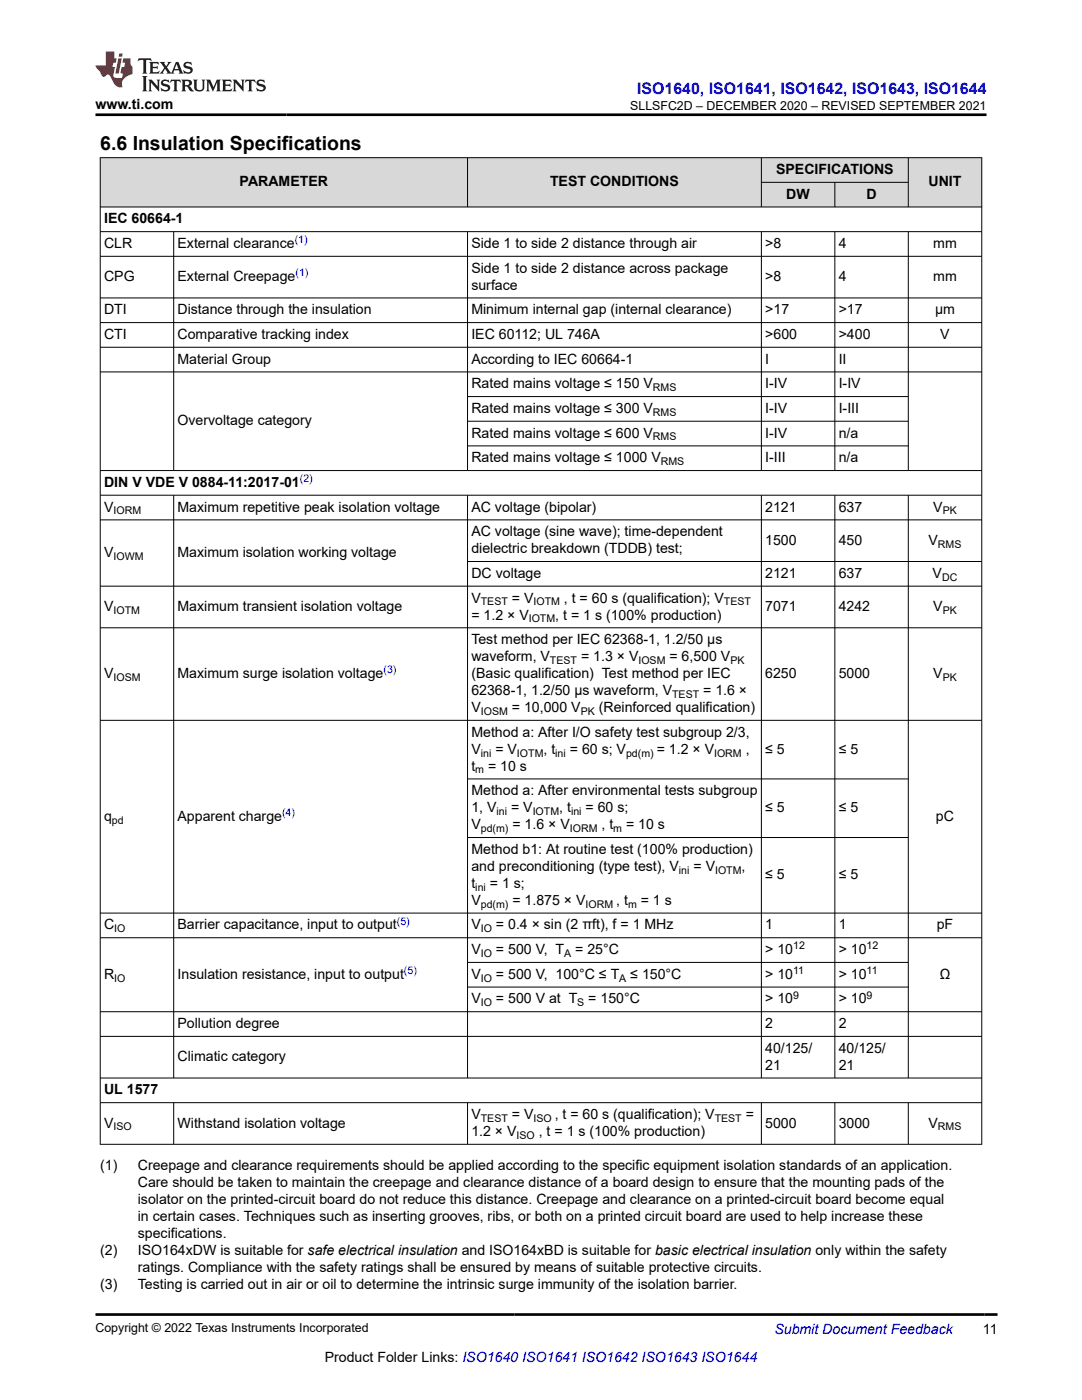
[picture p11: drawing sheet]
<svg xmlns="http://www.w3.org/2000/svg" width="216mm" height="279mm" viewBox="0 0 216 279" stroke-linecap="round" stroke-linejoin="round" font-family="sans-serif">
<defs><g id="words">
<text font-size="3.9" x="20" y="29.9">6.6 Insulation Specifications</text>
<text font-size="3.2" fill="#00f" x="127.1" y="18.7">ISO1640, ISO1641, ISO1642, ISO1643, ISO1644</text>
<g font-size="2.8">
<text x="19.1" y="21.8">www.ti.com</text>
<text x="154.8" y="34.7">SPECIFICATIONS</text>
<text x="47.8" y="37.2">PARAMETER</text>
<text x="109.8" y="37.2">TEST CONDITIONS</text>
<text x="156.9" y="39.7">DW</text>
<text x="172.9" y="39.7">D</text>
<text x="185.3" y="37.2">UNIT</text>
<text x="20.8" y="44.6">IEC 60664-1</text>
<text x="20.8" y="49.5">CLR</text>
<text x="35.4" y="49.5">External clearance</text>
<text x="94.1" y="49.5">Side 1 to side 2 distance through air</text>
<text x="152.7" y="49.5">&gt;8</text>
<text x="167.4" y="49.5">4</text>
<text x="186.2" y="49.5">mm</text>
<text x="20.8" y="56.1">CPG</text>
<text x="35.4" y="56.1">External Creepage</text>
<text x="94.1" y="54.4">Side 1 to side 2 distance across package</text>
<text x="94.1" y="57.8">surface</text>
<text x="152.7" y="56.1">&gt;8</text>
<text x="167.4" y="56.1">4</text>
<text x="186.2" y="56.1">mm</text>
<text x="20.8" y="62.7">DTI</text>
<text x="35.4" y="62.7">Distance through the insulation</text>
<text x="94.1" y="62.7">Minimum internal gap (internal clearance)</text>
<text x="152.7" y="62.7">&gt;17</text>
<text x="167.4" y="62.7">&gt;17</text>
<text x="186.6" y="62.7">µm</text>
<text x="20.8" y="67.7">CTI</text>
<text x="35.4" y="67.7">Comparative tracking index</text>
<text x="94.1" y="67.7">IEC 60112; UL 746A</text>
<text x="152.7" y="67.7">&gt;600</text>
<text x="167.4" y="67.7">&gt;400</text>
<text x="187.6" y="67.7">V</text>
<text x="35.4" y="72.6">Material Group</text>
<text x="94.1" y="72.6">According to IEC 60664-1</text>
<text x="94.1" y="77.5">Rated mains voltage ≤ 150 V</text>
<text x="152.7" y="72.6">I</text>
<text x="152.7" y="77.5">I-IV</text>
<text x="167.4" y="72.6">II</text>
<text x="167.4" y="77.5">I-IV</text>
<text x="94.1" y="82.4">Rated mains voltage ≤ 300 V</text>
<text x="152.7" y="82.4">I-IV</text>
<text x="167.4" y="82.4">I-III</text>
<text x="35.4" y="84.9">Overvoltage category</text>
<text x="94.1" y="87.3">Rated mains voltage ≤ 600 V</text>
<text x="152.7" y="87.3">I-IV</text>
<text x="167.4" y="87.3">n/a</text>
<text x="94.1" y="92.3">Rated mains voltage ≤ 1000 V</text>
<text x="152.7" y="92.3">I-III</text>
<text x="167.4" y="92.3">n/a</text>
<text x="20.8" y="97.2">DIN V VDE V 0884-11:2017-01</text>
<text x="20.8" y="102.1">V</text>
<text x="35.4" y="102.1">Maximum repetitive peak isolation voltage</text>
<text x="94.1" y="102.1">AC voltage (bipolar)</text>
<text x="94.1" y="107">AC voltage (sine wave); time-dependent</text>
<text x="152.7" y="102.1">2121</text>
<text x="167.4" y="102.1">637</text>
<text x="186.2" y="102.1">V</text>
<text x="20.8" y="111.2">V</text>
<text x="35.4" y="111.2">Maximum isolation working voltage</text>
<text x="94.1" y="110.4">dielectric breakdown (TDDB) test;</text>
<text x="152.7" y="108.7">1500</text>
<text x="167.4" y="108.7">450</text>
<text x="185.3" y="108.7">V</text>
<text x="94.1" y="115.3">DC voltage</text>
<text x="152.7" y="115.3">2121</text>
<text x="167.4" y="115.3">637</text>
<text x="186.1" y="115.3">V</text>
<text x="20.8" y="121.9">V</text>
<text x="35.4" y="121.9">Maximum transient isolation voltage</text>
<text x="94.1" y="123.6">= 1.2 × V</text>
<text x="94.1" y="120.3">V</text>
<text x="102.1" y="120.3">= V</text>
<text x="110.8" y="123.6">, t = 1 s (100% production)</text>
<text x="112.5" y="120.3">, t = 60 s (qualification); V</text>
<text x="152.7" y="121.9">7071</text>
<text x="167.4" y="121.9">4242</text>
<text x="186.2" y="121.9">V</text>
<text x="94.1" y="128.6">Test method per IEC 62368-1, 1.2/50 µs</text>
<text x="94.1" y="131.9">waveform, V</text>
<text x="115.9" y="131.9">= 1.3 × V</text>
<text x="133.6" y="131.9">= 6,500 V</text>
<text x="20.8" y="135.3">V</text>
<text x="35.4" y="135.3">Maximum surge isolation voltage</text>
<text x="94.1" y="135.3">(Basic qualification) Test method per IEC</text>
<text x="152.7" y="135.3">6250</text>
<text x="167.4" y="135.3">5000</text>
<text x="186.2" y="135.3">V</text>
<text x="94.1" y="142.1">V</text>
<text x="94.1" y="138.7">62368-1, 1.2/50 µs waveform, V</text>
<text x="102.1" y="142.1">= 10,000 V</text>
<text x="119.5" y="142.1">(Reinforced qualification)</text>
<text x="140.3" y="138.7">= 1.6 ×</text>
<text x="94.1" y="147">Method a: After I/O safety test subgroup 2/3,</text>
<text x="94.1" y="153.8">t</text>
<text x="94.1" y="150.4">V</text>
<text x="97.4" y="153.8">= 10 s</text>
<text x="98.8" y="150.4">= V</text>
<text x="108.4" y="150.4">, t</text>
<text x="113.7" y="150.4">= 60 s; V</text>
<text x="131" y="150.4">= 1.2 × V</text>
<text x="148.8" y="150.4">,</text>
<text x="152.7" y="150.4">≤ 5</text>
<text x="167.4" y="150.4">≤ 5</text>
<text x="94.1" y="158.7">Method a: After environmental tests subgroup</text>
<text x="20.8" y="163.8">q</text>
<text x="35.4" y="163.8">Apparent charge</text>
<text x="94.1" y="162.1">1, V</text>
<text x="94.1" y="165.5">V</text>
<text x="102" y="162.1">= V</text>
<text x="102.3" y="165.5">= 1.6 × V</text>
<text x="111.6" y="162.1">, t</text>
<text x="116.8" y="162.1">= 60 s;</text>
<text x="120" y="165.5">, t</text>
<text x="124.9" y="165.5">= 10 s</text>
<text x="152.7" y="162.1">≤ 5</text>
<text x="167.4" y="162.1">≤ 5</text>
<text x="186.8" y="163.8">pC</text>
<text x="94.1" y="170.4">Method b1: At routine test (100% production)</text>
<text x="94.1" y="173.8">and preconditioning (type test), V</text>
<text x="138.4" y="173.8">= V</text>
<text x="148" y="173.8">,</text>
<text x="94.1" y="177.2">t</text>
<text x="97.7" y="177.2">= 1 s;</text>
<text x="152.7" y="175.5">≤ 5</text>
<text x="167.4" y="175.5">≤ 5</text>
<text x="20.8" y="185.5">C</text>
<text x="35.4" y="185.5">Barrier capacitance, input to output</text>
<text x="94.1" y="180.6">V</text>
<text x="94.1" y="185.5">V</text>
<text x="99" y="185.5">= 0.4 × sin (2 πft), f = 1 MHz</text>
<text x="102.3" y="180.6">= 1.875 × V</text>
<text x="123" y="180.6">, t</text>
<text x="127.9" y="180.6">= 1 s</text>
<text x="152.7" y="185.5">1</text>
<text x="167.4" y="185.5">1</text>
<text x="186.9" y="185.5">pF</text>
<text x="94.1" y="190.4">V</text>
<text x="99" y="190.4">= 500 V, T</text>
<text x="114.8" y="190.4">= 25°C</text>
<text x="152.7" y="190.4">&gt; 10</text>
<text x="167.4" y="190.4">&gt; 10</text>
<text x="20.8" y="195.3">R</text>
<text x="35.4" y="195.3">Insulation resistance, input to output</text>
<text x="94.1" y="195.3">V</text>
<text x="99" y="195.3">= 500 V, 100°C ≤ T</text>
<text x="125.8" y="195.3">≤ 150°C</text>
<text x="152.7" y="195.3">&gt; 10</text>
<text x="167.4" y="195.3">&gt; 10</text>
<text x="187.5" y="195.3">Ω</text>
<text x="94.1" y="200.3">V</text>
<text x="99" y="200.3">= 500 V at T</text>
<text x="117.4" y="200.3">= 150°C</text>
<text x="152.7" y="200.3">&gt; 10</text>
<text x="167.4" y="200.3">&gt; 10</text>
<text x="35.4" y="205.2">Pollution degree</text>
<text x="152.7" y="205.2">2</text>
<text x="167.4" y="205.2">2</text>
<text x="35.4" y="211.8">Climatic category</text>
<text x="152.7" y="210.1">40/125/</text>
<text x="152.7" y="213.5">21</text>
<text x="167.4" y="210.1">40/125/</text>
<text x="167.4" y="213.5">21</text>
<text x="20.8" y="218.4">UL 1577</text>
<text x="20.8" y="225">V</text>
<text x="35.4" y="225">Withstand isolation voltage</text>
<text x="94.1" y="223.3">V</text>
<text x="94.1" y="226.7">1.2 × V</text>
<text x="102.1" y="223.3">= V</text>
<text x="107.5" y="226.7">, t = 1 s (100% production)</text>
<text x="110.7" y="223.3">, t = 60 s (qualification); V</text>
<text x="148.8" y="223.3">=</text>
<text x="152.7" y="225">5000</text>
<text x="167.4" y="225">3000</text>
<text x="185.3" y="225">V</text>
<text x="20" y="233.5">(1)</text>
<text x="27.5" y="233.5">Creepage and clearance requirements should be applied according to the specific equipment isolation standards of an application.</text>
<text x="27.5" y="236.9">Care should be taken to maintain the creepage and clearance distance of a board design to ensure that the mounting pads of the</text>
<text x="27.5" y="240.3">isolator on the printed-circuit board do not reduce this distance. Creepage and clearance on a printed-circuit board become equal</text>
<text x="27.5" y="243.7">in certain cases. Techniques such as inserting grooves, ribs, or both on a printed circuit board are used to help increase these</text>
<text x="20" y="250.5">(2)</text>
<text x="27.5" y="247.1">specifications.</text>
<text x="27.5" y="250.5">ISO164xDW is suitable for safe electrical insulation and ISO164xBD is suitable for basic electrical insulation only within the safety</text>
<text x="20" y="257.2">(3)</text>
<text x="27.5" y="257.2">Testing is carried out in air or oil to determine the intrinsic surge immunity of the isolation barrier.</text>
<text x="27.5" y="253.8">ratings. Compliance with the safety ratings shall be ensured by means of suitable protective circuits.</text>
<text x="196.1" y="266.1">11</text>
<text x="64.8" y="271.7">Product Folder Links: ISO1640 ISO1641 ISO1642 ISO1643 ISO1644</text>
</g>
<text font-size="2.8" fill="#00f" x="154.5" y="266.2">Submit Document Feedback</text>
<g font-size="2.5">
<text x="125.8" y="21.9">SLLSFC2D – DECEMBER 2020 – REVISED SEPTEMBER 2021</text>
<text x="19.1" y="265.9">Copyright © 2022 Texas Instruments Incorporated</text>
</g>
<g font-size="2.1" fill="#00f">
<text x="58.8" y="48.6">(1)</text>
<text x="59" y="55.2">(1)</text>
<text x="59.8" y="96.2">(2)</text>
<text x="76.5" y="134.4">(3)</text>
<text x="56.3" y="162.9">(4)</text>
<text x="79.2" y="184.6">(5)</text>
<text x="80.6" y="194.4">(5)</text>
</g>
<g font-size="2.1">
<text x="130.3" y="78.1">RMS</text>
<text x="130.3" y="83">RMS</text>
<text x="130.3" y="87.9">RMS</text>
<text x="131.8" y="92.8">RMS</text>
<text x="22.6" y="102.7">IORM</text>
<text x="188.1" y="102.7">PK</text>
<text x="22.6" y="111.7">IOWM</text>
<text x="187.2" y="109.3">RMS</text>
<text x="188" y="115.9">DC</text>
<text x="22.6" y="122.5">IOTM</text>
<text x="95.9" y="120.8">TEST</text>
<text x="105.5" y="124.2">IOTM</text>
<text x="106.4" y="120.8">IOTM</text>
<text x="144.4" y="120.8">TEST</text>
<text x="188.1" y="122.5">PK</text>
<text x="22.6" y="135.9">IOSM</text>
<text x="109.7" y="132.5">TEST</text>
<text x="127.4" y="132.5">IOSM</text>
<text x="145.7" y="132.5">PK</text>
<text x="188.1" y="135.9">PK</text>
<text x="95.9" y="142.7">IOSM</text>
<text x="115.9" y="142.7">PK</text>
<text x="134.1" y="139.3">TEST</text>
<text x="94.8" y="154.4">m</text>
<text x="95.9" y="151">ini</text>
<text x="103.2" y="151">IOTM</text>
<text x="110.8" y="151">ini</text>
<text x="124.9" y="151">pd(m)</text>
<text x="142.5" y="151">IORM</text>
<text x="22.3" y="164.4">pd</text>
<text x="95.9" y="166.1">pd(m)</text>
<text x="99.1" y="162.7">ini</text>
<text x="106.3" y="162.7">IOTM</text>
<text x="113.7" y="166.1">IORM</text>
<text x="113.9" y="162.7">ini</text>
<text x="122.4" y="166.1">m</text>
<text x="94.8" y="177.8">ini</text>
<text x="135.5" y="174.4">ini</text>
<text x="142.7" y="174.4">IOTM</text>
<text x="95.9" y="181.1">pd(m)</text>
<text x="116.8" y="181.1">IORM</text>
<text x="125.3" y="181.1">m</text>
<text x="22.8" y="186.1">IO</text>
<text x="95.9" y="186.1">IO</text>
<text x="95.9" y="191">IO</text>
<text x="112.6" y="191">A</text>
<text x="158.3" y="189.5">12</text>
<text x="172.9" y="189.5">12</text>
<text x="22.8" y="195.9">IO</text>
<text x="95.9" y="195.9">IO</text>
<text x="123.6" y="195.9">A</text>
<text x="158.3" y="194.4">11</text>
<text x="172.9" y="194.4">11</text>
<text x="95.9" y="200.8">IO</text>
<text x="115.2" y="200.8">S</text>
<text x="158.3" y="199.3">9</text>
<text x="172.9" y="199.3">9</text>
<text x="22.6" y="225.6">ISO</text>
<text x="95.9" y="223.9">TEST</text>
<text x="103.1" y="227.3">ISO</text>
<text x="106.4" y="223.9">ISO</text>
<text x="142.6" y="223.9">TEST</text>
<text x="187.2" y="225.6">RMS</text>
</g>
</g></defs>
<g fill="#d8d8d8">
<path d="M20 31.5h175.9v4.9h-175.9z" fill-rule="evenodd"/>
<path d="M20.1 31.5h73.1v9.7h-73.1z" fill-rule="evenodd"/>
<path d="M93.4 31.5h58.5v9.7h-58.5z" fill-rule="evenodd"/>
<path d="M152 31.5h29.2v4.8h-29.2z" fill-rule="evenodd"/>
<path d="M181.3 31.5h14.5v9.7h-14.5z" fill-rule="evenodd"/>
<path d="M152 36.5h14.5v4.7h-14.5z" fill-rule="evenodd"/>
<path d="M166.6 36.5h14.6v4.7h-14.6z" fill-rule="evenodd"/>
</g>
<g fill="none" stroke="#000" stroke-width=".2">
<path d="M19.9 31.5h176.1M20 31.4v197M93.3 31.4v10M151.9 31.4v10M151.9 36.4h29.4M166.6 36.4v5M181.2 31.4v10M195.9 31.4v197M19.9 41.3h176.1M19.9 46.2h176.1M19.9 51.2h176.1M19.9 59.5h176.1"/>
<path d="M34.7 46.2v47.8M93.3 46.2v47.8M151.9 46.2v47.8M166.6 46.2v47.8M181.2 46.2v47.8M19.9 64.4h176.1M19.9 69.3h176.1M19.9 74.2h176.1M93.3 79.1h88M19.9 93.9h176.1M19.9 98.8h176.1M34.7 98.8v116.4"/>
<path d="M93.3 98.8v116.4M93.3 84.1h88M93.3 89h88M151.9 98.8v116.4M166.6 98.8v116.4M181.2 98.8v116.4M19.9 103.8h176.1M19.9 117h176.1M93.3 112.1h102.7M19.9 125.3h176.1M19.9 143.8h176.1M93.3 155.5h88"/>
<path d="M93.3 167.1h88M19.9 182.2h176.1M19.9 187.1h176.1M93.3 192.1h88M93.3 197h88M19.9 201.9h176.1M19.9 206.8h176.1M19.9 215.1h176.1M19.9 220.1h176.1M19.9 228.4h176.1M34.7 220.1v8.3M93.3 220.1v8.3"/>
<path d="M151.9 220.1v8.3M166.6 220.1v8.3M181.2 220.1v8.3"/>
</g>
<path d="M27.7 11.6l-.2 .6 .5-.2h.6v.1v2.2l-.2 .4h1l-.2-.4v-2.2v-.1h.5l.5 .2-.1-.6zM29.8 12.4l.2 .3v1.6l-.2 .4h1.9l.1-.6a1.08 1.08 0 0 1-1.3 .2v-.7h.6l.4 .2v-.7l-.4 .2h-.6v-.5l.2-.2a1 1 0 0 1 1 .3l-.1-.5zM31.8 12.4l1 1.1-1 1.2h.9l-.2-.2 .4-.8 .5 .8-.2 .2h1.6l-.2-.2 .1-.5h1l.1 .5-.1 .2h.9l-.2-.4-.8-1.9h-.5l-1 2.1-.8-1.1 .9-1h-.8l.2 .2-.5 .6-.3-.6 .1-.2zM35.2 12.8l.4 1h-.8zM36.8 12.5a.65 .65 0 0 0-.2 .7 .65 .65 0 0 0 .6 .5l.7 .1 .1 .3a.79 .79 0 0 1-.7 .4 .79 .79 0 0 1-.7-.5l.1 .7 .2-.1a.93 .93 0 0 0 1.1 0 .93 .93 0 0 0 .4-.9 1.46 1.46 0 0 0-1.2-.6l-.1-.3a1.09 1.09 0 0 1 1.2 .2l-.2-.6-.1 .1-.6-.2zM28.4 15.2l.2 .4v2.2l-.2 .4h1l-.2-.4v-2.2l.2-.4zM29.6 15.9l.2 .4v1.5l-.2 .4h.8l-.3-.4v-1.3l1.7 1.8v-2l.2-.4h-.8l.2 .2 .1 1.1-1.2-1.3zM32.3 16a.65 .65 0 0 0-.2 .8 .65 .65 0 0 0 .7 .4l.6 .2 .1 .2a.79 .79 0 0 1-.7 .4 .79 .79 0 0 1-.7-.5l.1 .7 .2-.1a.93 .93 0 0 0 1.1 .1 .93 .93 0 0 0 .4-1 1.46 1.46 0 0 0-1.2-.5l-.1-.4a1.09 1.09 0 0 1 1.2 .2l-.2-.6-.1 .1-.6-.1zM34.1 15.9l-.1 .6a.63 .63 0 0 1 .7-.3l.1 1.6-.3 .4h1l-.2-.4v-1.6a.66 .66 0 0 1 .8 .3l-.1-.6zM36.2 15.9l.2 .4v1.5l-.2 .4h.9l-.2-.2v-.7h.5l.1 .2a.79 .79 0 0 0 1.2 .6l-1-.9a.61 .61 0 0 0 .6-.6 .61 .61 0 0 0-.5-.7zM36.9 16.2h.2a.47 .47 0 0 1 .5 .1 .47 .47 0 0 1 .1 .5l-.2 .1-.6 .1zM38.5 15.9l.2 .2a2.27 2.27 0 0 0 .4 2 1.04 1.04 0 0 0 1.7-.7v-1.3l.2-.2h-.8l.2 .4v1.1a.6 .6 0 0 1-.6 .6 .6 .6 0 0 1-.6-.6v-1.1l.3-.4zM41.1 15.9l.2 .4v1.5l-.2 .4h.7l-.2-.4v-1.4l.9 1.9 .8-1.9v1.4l-.2 .4h1l-.3-.4v-1.5l.3-.4h-.8l-.7 1.5-.7-1.5zM44.3 15.9l.2 .4v1.5l-.2 .4h1.9l.1-.6a1.09 1.09 0 0 1-1.3 .2v-.7h.6l.4 .2v-.6l-.4 .2h-.6v-.6l.2-.1a1.01 1.01 0 0 1 1 .3l-.1-.6zM46.4 15.9l.3 .4v1.5l-.3 .4h.8l-.2-.4v-1.3l1.6 1.8v-2l.2-.4h-.7l.2 .2v1.1l-1.2-1.3zM49 15.9l-.1 .6a.63 .63 0 0 1 .8-.3v1.6l-.3 .4h1l-.2-.4v-1.6a.66 .66 0 0 1 .8 .3l-.1-.6zM51.4 16a.65 .65 0 0 0-.2 .8 .65 .65 0 0 0 .6 .4l.6 .2 .2 .2a.79 .79 0 0 1-.8 .4 .79 .79 0 0 1-.6-.5l.1 .7 .2-.1a.93 .93 0 0 0 1 .1 .93 .93 0 0 0 .5-1 1.46 1.46 0 0 0-1.3-.5l-.1-.4a1.09 1.09 0 0 1 1.3 .2l-.2-.6-.2 .1-.5-.1z" fill="#231f20"/>
<path d="M21.1 10.3v2.7h-2.1l.1 .4 .9 1a.95 .95 0 0 0 .9 .9 .59 .59 0 0 1 .6-.4 .59 .59 0 0 1 .5 .3l.4 .8a1.59 1.59 0 0 0 2.1 1.4 1.61 1.61 0 0 1 1-2.3l1-.3-.1-1.5a1.59 1.59 0 0 1-.4-1.7h-1.4l-.2 .9h.5l-.1 .9h-.5l-.2 .9v.3l.4 .1-.2 .9h-.6a.73 .73 0 0 1-1.1-.7l.3-1.5h-.5l.2-.9h.5l.2-.9h-.5v-1.3zM23.6 11.6l-.6 3.1h.7l.6-3.1zM23.8 10.7l-.1 .6h.7l.1-.6z" fill="#ed1c24"/>
<path d="M19.1 22.9h177.8M19.1 262.3h179.9" fill="none" stroke="#000" stroke-width=".53"/>
<use href="#words"/>
</svg>
